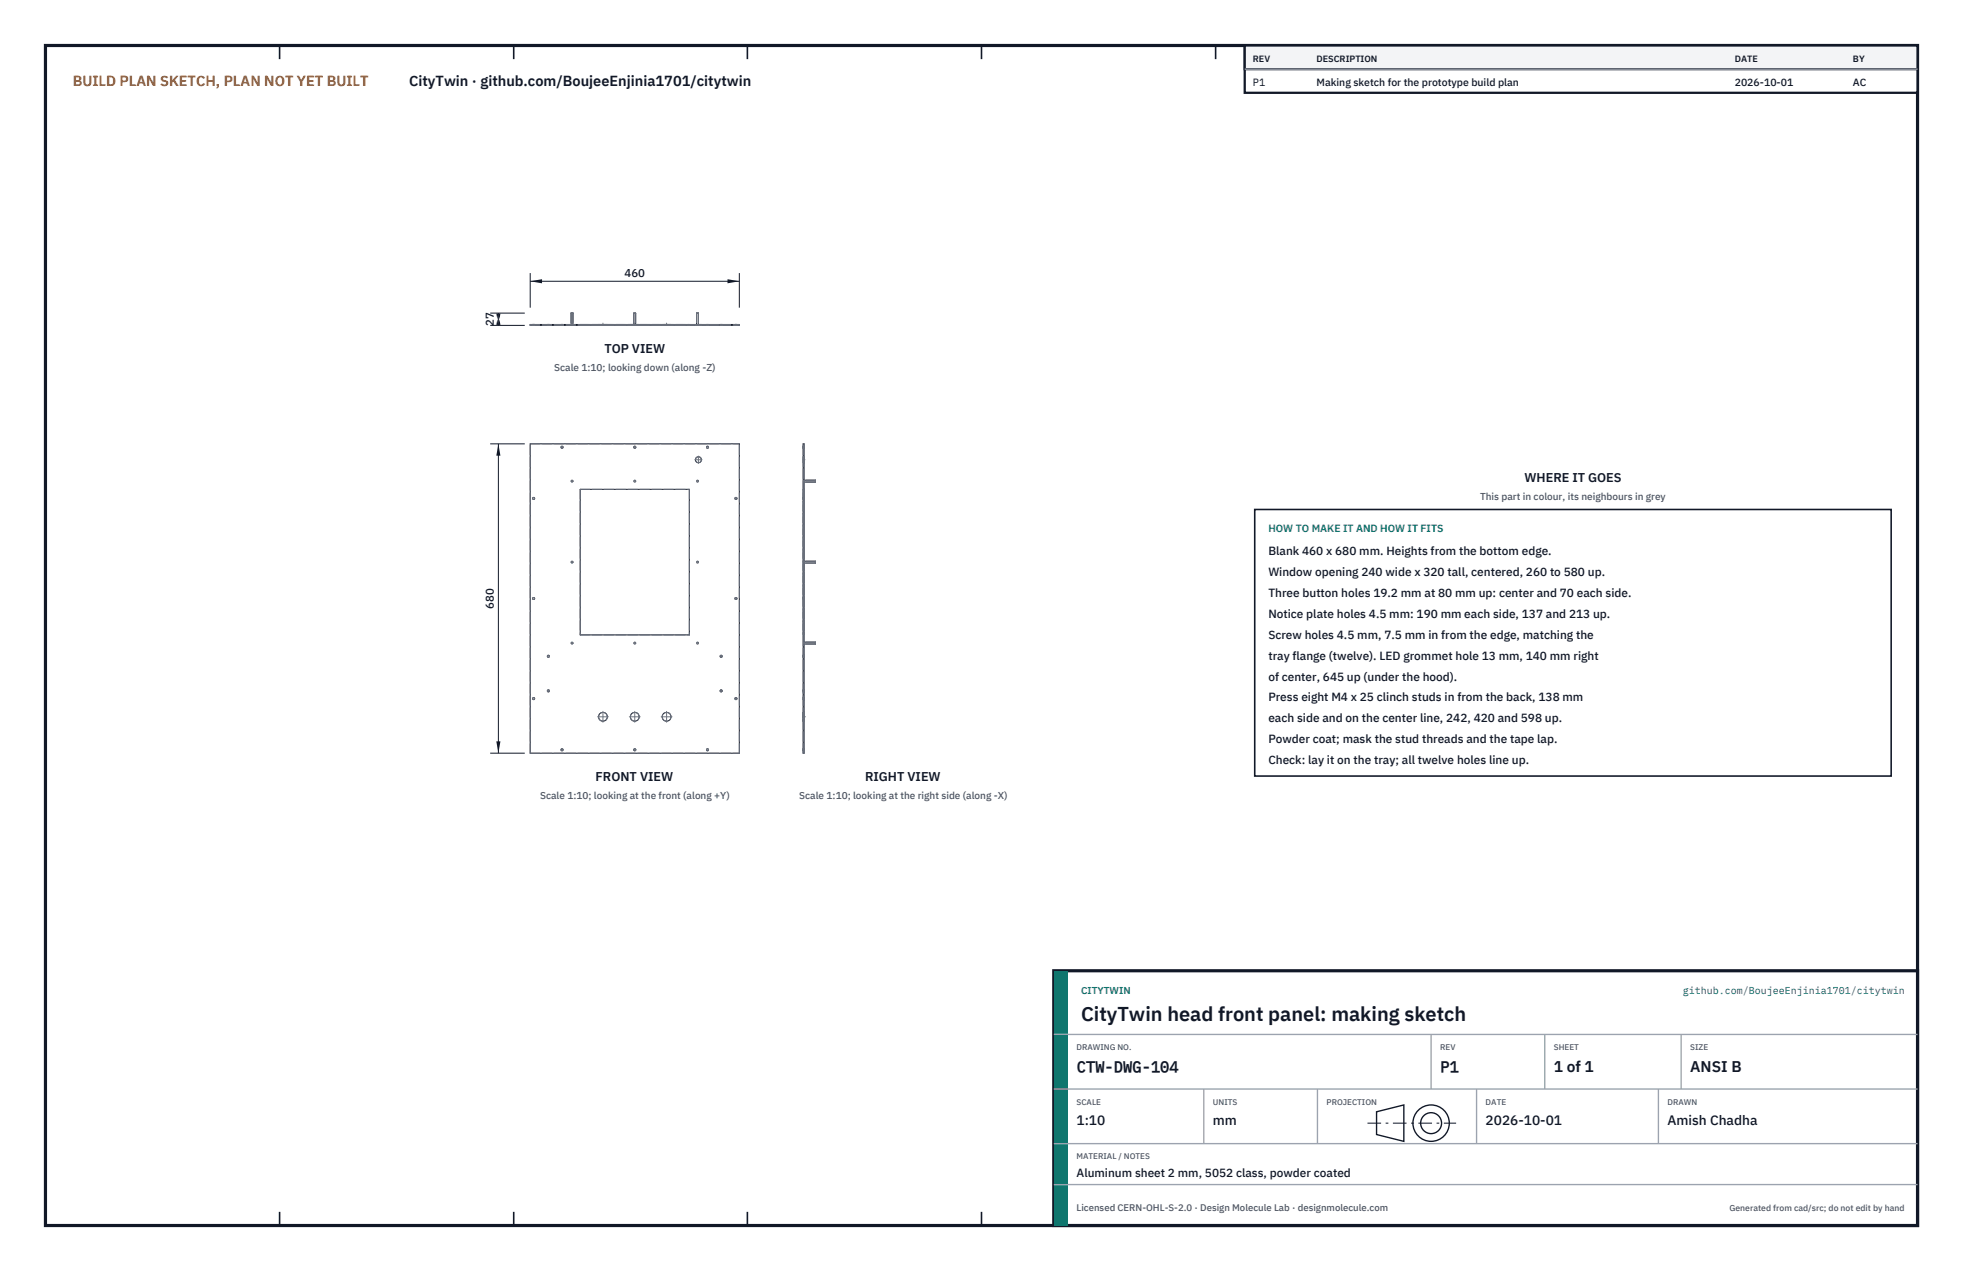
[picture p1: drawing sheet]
<svg xmlns="http://www.w3.org/2000/svg" width="432mm" height="279mm" viewBox="0 0 432 279" stroke-linecap="round" stroke-linejoin="round" font-family="sans-serif">
<defs><g id="words">
<text font-size="4.4" fill="#111827" x="237.8" y="224.4">CityTwin head front panel: making sketch</text>
<g font-size="3.4" fill="#111827">
<text x="236.8" y="235.6">CTW-DWG-104</text>
<text x="316.8" y="235.6">P1</text>
<text x="341.8" y="235.6">1 of 1</text>
<text x="371.8" y="235.6">ANSI B</text>
</g>
<text font-size="3.2" fill="#b45309" x="16" y="19">BUILD PLAN SKETCH, PLAN NOT YET BUILT</text>
<text font-size="3.2" fill="#111827" x="90" y="19">CityTwin · github.com/BoujeeEnjinia1701/citytwin</text>
<g font-size="3" fill="#111827">
<text x="236.8" y="247.2">1:10</text>
<text x="266.8" y="247.2">mm</text>
<text x="326.8" y="247.2">2026-10-01</text>
<text x="366.8" y="247.2">Amish Chadha</text>
</g>
<g font-size="2.8" fill="#111827">
<text x="132.9" y="77.6">TOP VIEW</text>
<text x="335.3" y="106">WHERE IT GOES</text>
<text x="131" y="171.6">FRONT VIEW</text>
<text x="190.3" y="171.6">RIGHT VIEW</text>
</g>
<g font-size="2.6" fill="#111827">
<text x="279" y="122">Blank 460 x 680 mm. Heights from the bottom edge.</text>
<text x="279" y="126.6">Window opening 240 wide x 320 tall, centered, 260 to 580 up.</text>
<text x="279" y="131.2">Three button holes 19.2 mm at 80 mm up: center and 70 each side.</text>
<text x="279" y="135.8">Notice plate holes 4.5 mm: 190 mm each side, 137 and 213 up.</text>
<text x="279" y="140.4">Screw holes 4.5 mm, 7.5 mm in from the edge, matching the</text>
<text x="279" y="145">tray flange (twelve). LED grommet hole 13 mm, 140 mm right</text>
<text x="279" y="149.6">of center, 645 up (under the hood).</text>
<text x="279" y="154.2">Press eight M4 x 25 clinch studs in from the back, 138 mm</text>
<text x="279" y="158.8">each side and on the center line, 242, 420 and 598 up.</text>
<text x="279" y="163.4">Powder coat; mask the stud threads and the tape lap.</text>
<text x="279" y="168">Check: lay it on the tray; all twelve holes line up.</text>
<text x="236.8" y="258.8">Aluminum sheet 2 mm, 5052 class, powder coated</text>
</g>
<g font-size="2.5" fill="#111827">
<text x="137.4" y="60.8">460</text>
<text x="108.6" y="71.7" transform="rotate(-90 108.6 71.7)">27</text>
<text x="108.6" y="133.8" transform="rotate(-90 108.6 133.8)">680</text>
</g>
<g font-size="2.3" fill="#111827">
<text x="275.6" y="18.8">P1</text>
<text x="289.6" y="18.8">Making sketch for the prototype build plan</text>
<text x="381.6" y="18.8">2026-10-01</text>
<text x="407.6" y="18.8">AC</text>
</g>
<text font-size="2.3" fill="#0f766e" x="279" y="117">HOW TO MAKE IT AND HOW IT FITS</text>
<g font-size="2.2" fill="#4b5563">
<text x="121.9" y="81.5">Scale 1:10; looking down (along -Z)</text>
<text x="325.6" y="110">This part in colour, its neighbours in grey</text>
<text x="118.8" y="175.6">Scale 1:10; looking at the front (along +Y)</text>
<text x="175.8" y="175.6">Scale 1:10; looking at the right side (along -X)</text>
</g>
<g font-size="2.2" fill="#0f766e">
<text x="237.8" y="218.4">CITYTWIN</text>
<text x="370.2" y="218.4">github.com/BoujeeEnjinia1701/citytwin</text>
</g>
<text font-size="2.1" fill="#4b5563" x="236.8" y="266.2">Licensed CERN-OHL-S-2.0 · Design Molecule Lab · designmolecule.com</text>
<g font-size="2" fill="#111827">
<text x="275.6" y="13.6">REV</text>
<text x="289.6" y="13.6">DESCRIPTION</text>
<text x="381.6" y="13.6">DATE</text>
<text x="407.6" y="13.6">BY</text>
</g>
<text font-size="1.9" fill="#4b5563" x="380.4" y="266.2">Generated from cad/src; do not edit by hand</text>
<g font-size="1.8" fill="#4b5563">
<text x="236.8" y="230.8">DRAWING NO.</text>
<text x="316.8" y="230.8">REV</text>
<text x="341.8" y="230.8">SHEET</text>
<text x="371.8" y="230.8">SIZE</text>
<text x="236.8" y="242.8">SCALE</text>
<text x="266.8" y="242.8">UNITS</text>
<text x="291.8" y="242.8">PROJECTION</text>
<text x="326.8" y="242.8">DATE</text>
<text x="366.8" y="242.8">DRAWN</text>
<text x="236.8" y="254.8">MATERIAL / NOTES</text>
</g>
</g></defs>
<path d="M10 10h411.8v259.4h-411.8z" fill="none" stroke="#111827" stroke-width=".7" stroke-linecap="butt"/>
<g fill="none" stroke="#111827" stroke-width=".35">
<path d="M61.5 10v3M113 10v3M164.4 10v3M215.9 10v3M267.4 10v3M318.9 10v3M370.3 10v3M61.5 266.4v3M113 266.4v3M164.4 266.4v3M215.9 266.4v3M267.4 266.4v3"/>
<path d="M318.9 266.4v3M370.3 266.4v3"/>
</g>
<g fill="none" stroke="#111727" stroke-width=".22">
<path d="M116.6 71.3h46v.2h-46zM125.6 71.3v-2.5h.4v2.5M139.4 71.3v-2.5h.4v2.5M153.2 71.3v-2.5h.4v2.5M116.6 97.6h46v68h-46zM123.5 98.1h.3v.4h-.3zM139.5 98.1h.3v.4h-.3zM155.5 98.1h.3v.4h-.3zM176.7 97.6h.2v68h-.2zM117.2 109.4h.3v.3h-.3zM127.6 107.6h24v32h-24zM161.7 109.4h.3v.3h-.3z"/>
<path d="M176.9 105.6h2.5v.4h-2.5M117.2 131.4h.3v.3h-.3zM161.7 131.4h.3v.3h-.3zM176.9 123.4h2.5v.4h-2.5M117.2 153.4h.3v.3h-.3zM120.5 151.7h.3v.3h-.3zM120.5 144.1h.3v.3h-.3zM158.5 151.7h.3v.3h-.3zM158.5 144.1h.3v.3h-.3zM161.7 153.4h.3v.3h-.3zM176.9 141.2h2.5v.4h-2.5M123.5 164.7h.3v.3h-.3z"/>
<path d="M139.5 164.7h.3v.3h-.3zM155.5 164.7h.3v.3h-.3z"/>
<circle cx="153.6" cy="101.1" r=".66"/>
<circle cx="132.6" cy="157.6" r=".97"/>
<circle cx="139.6" cy="157.6" r=".97"/>
<circle cx="146.6" cy="157.6" r=".97"/>
</g>
<g fill="none" stroke="#6a7180" stroke-width=".22" stroke-dasharray="2.1 .5">
<path d="M116.6 71.5v-.2M116.6 71.5h46M116.6 71.3h46M117.2 71.5h.4M117.2 71.3h.4M117.2 71.3v.2M117.6 71.5h-.4M117.6 71.3h-.4M117.6 71.3v.2M120.4 71.5h.5M120.4 71.3h.5M120.4 71.3v.2"/>
<path d="M120.9 71.5h-.5M120.9 71.3h-.5M120.9 71.3v.2M123.4 71.5h.5M123.4 71.3h.5M123.4 71.3v.2M123.9 71.5h-.5M123.9 71.3h-.5M123.9 71.3v.2M125.6 71.3h.4M125.6 68.8h.4M125.6 68.8v2.5"/>
<path d="M126 71.3h-.4M126 68.8v2.5M126 68.8h-.4M127.6 71.5h24M127.6 71.3h24M127.6 71.5v-.2M131.7 71.5h1.9M131.7 71.3h1.9M131.7 71.3v.2M133.6 71.5h-1.9M133.6 71.3h-1.9M133.6 71.3v.2"/>
<path d="M138.7 71.5h1.9M138.7 71.3h1.9M138.7 71.3v.2M139.4 71.5h.5M139.4 71.3h.5M139.4 71.3v.2M139.4 71.3h.4M139.4 68.8h.4M139.4 68.8v2.5M139.8 71.3h-.4M139.8 68.8v2.5M139.8 68.8h-.4"/>
<path d="M139.9 71.5h-.5M139.9 71.3h-.5M139.9 71.3v.2M140.6 71.5h-1.9M140.6 71.3h-1.9M140.6 71.3v.2M145.7 71.5h1.9M145.7 71.3h1.9M145.7 71.3v.2M147.6 71.5h-1.9M147.6 71.3h-1.9M147.6 71.3v.2"/>
<path d="M151.6 71.5v-.2M153 71.5h1.3M153 71.3h1.3M153 71.3v.2M153.2 71.3h.4M153.2 68.8h.4M153.2 68.8v2.5M153.6 71.3h-.4M153.6 68.8v2.5M153.6 68.8h-.4M154.3 71.5h-1.3M154.3 71.3h-1.3"/>
<path d="M154.3 71.3v.2M155.4 71.5h.5M155.4 71.3h.5M155.4 71.3v.2M155.9 71.5h-.5M155.9 71.3h-.5M155.9 71.3v.2M158.4 71.5h.5M158.4 71.3h.5M158.4 71.3v.2M158.9 71.5h-.5M158.9 71.3h-.5"/>
<path d="M158.9 71.3v.2M161.7 71.5h.4M161.7 71.3h.4M161.7 71.3v.2M162.1 71.5h-.4M162.1 71.3h-.4M162.1 71.3v.2M162.6 71.5v-.2M116.6 97.6h46M123.5 98.1h.3v.4h-.3zM139.5 98.1h.3v.4h-.3zM155.5 98.1h.3v.4h-.3z"/>
<path d="M176.7 97.6h.2M176.7 98.3v-.2M176.7 98.1v.4M176.7 98.5v-.2M176.9 98.3v-.2M176.9 98.1v.4M176.9 98.5v-.2M176.9 98.1h-.2M176.9 98.5h-.2M117.2 109.4h.3v.3h-.3zM125.7 105.6l.3 .2-.1 .1-.3-.1zM127.6 107.6h24"/>
<path d="M127.6 107.6v32M139.5 105.6l.3 .2-.1 .1-.3-.1zM151.6 107.6v32M153.3 105.6l.3 .2-.1 .1-.3-.1zM161.7 109.4h.3v.3h-.3zM176.7 109.6v-.3M176.7 109.3v.5M176.7 109.8v-.2M176.7 107.6v32M176.7 101.1v-.7M176.7 100.4v1.3M176.7 101.7v-.6"/>
<path d="M176.7 107.6h.2M176.9 109.6v-.3M176.9 109.3v.5M176.9 109.8v-.2M176.9 105.8v-.2M176.9 105.6v.4M176.9 106v-.2M176.9 107.6v32M176.9 101.1v-.7M176.9 100.4v1.3M176.9 101.7v-.6M176.9 109.3h-.2"/>
<path d="M176.9 109.8h-.2M176.9 100.4h-.2M176.9 101.7h-.2M179.4 105.8v-.2M179.4 105.6v.4M179.4 106v-.2M179.4 105.6h-2.5M179.4 106h-2.5M117.2 131.4h.3v.3h-.3zM125.7 123.4l.3 .2-.1 .1-.3-.1zM127.6 139.6h24M153.3 123.4l.3 .2-.1 .1-.3-.1z"/>
<path d="M161.7 131.4h.3v.3h-.3zM176.7 131.6v-.3M176.7 131.3v.5M176.7 131.8v-.2M176.7 139.6h.2M176.9 131.6v-.3M176.9 131.3v.5M176.9 131.8v-.2M176.9 123.6v-.2M176.9 123.4v.4M176.9 123.8v-.2M176.9 131.3h-.2"/>
<path d="M176.9 131.8h-.2M179.4 123.6v-.2M179.4 123.4v.4M179.4 123.8v-.2M179.4 123.4h-2.5M179.4 123.8h-2.5M117.2 153.4h.3v.3h-.3zM120.5 151.7h.3v.3h-.3zM120.5 144.1h.3v.3h-.3zM125.7 141.2l.3 .2-.1 .1-.3-.1zM139.5 141.2l.3 .2-.1 .1-.3-.1zM153.3 141.2l.3 .2-.1 .1-.3-.1z"/>
<path d="M158.5 151.7h.3v.3h-.3zM158.5 144.1h.3v.3h-.3zM161.7 153.4h.3v.3h-.3zM176.7 153.6v-.3M176.7 153.3v.5M176.7 153.8v-.2M176.7 151.9v-.3M176.7 151.6v.5M176.7 152.1v-.2M176.7 144.3v-.3M176.7 144v.5M176.7 144.5v-.2"/>
<path d="M176.7 157.6v-1M176.7 156.6v1.9M176.7 158.5v-.9M176.9 153.6v-.3M176.9 153.3v.5M176.9 153.8v-.2M176.9 151.9v-.3M176.9 151.6v.5M176.9 152.1v-.2M176.9 144.3v-.3M176.9 144v.5M176.9 144.5v-.2"/>
<path d="M176.9 141.4v-.2M176.9 141.2v.4M176.9 141.6v-.2M176.9 157.6v-1M176.9 156.6v1.9M176.9 158.5v-.9M176.9 153.3h-.2M176.9 153.8h-.2M176.9 151.6h-.2M176.9 152.1h-.2M176.9 144h-.2M176.9 144.5h-.2"/>
<path d="M176.9 156.6h-.2M176.9 158.5h-.2M179.4 141.4v-.2M179.4 141.2v.4M179.4 141.6v-.2M179.4 141.2h-2.5M179.4 141.6h-2.5M116.6 165.6v-68M116.6 165.6h46M123.5 164.7h.3v.3h-.3zM139.5 164.7h.3v.3h-.3zM155.5 164.7h.3v.3h-.3z"/>
<path d="M162.6 165.6v-68M176.7 165.6v-68M176.7 165.6h.2M176.7 164.8v-.2M176.7 164.6v.4M176.7 165v-.2M176.9 165.6v-68M176.9 164.8v-.2M176.9 164.6v.4M176.9 165v-.2M176.9 164.6h-.2M176.9 165h-.2"/>
<circle cx="153.6" cy="101.1" r=".66"/>
<circle cx="132.6" cy="157.6" r=".97"/>
<circle cx="139.6" cy="157.6" r=".97"/>
<circle cx="146.6" cy="157.6" r=".97"/>
</g>
<g fill="none" stroke="#6a7180" stroke-width=".22" stroke-dasharray="4.2 .5 0 .5">
<path d="M132.6 71v.5M139.6 71v.5M146.6 71v.5M153.6 71.1v.4M152.8 101.1h1.6M153.6 101.9v-1.6M177.1 101.1h-.4M131.4 157.6h2.4M132.6 158.8v-2.4M138.4 157.6h2.4M139.6 158.8v-2.4M145.4 157.6h2.4"/>
<path d="M146.6 158.8v-2.4M177.2 157.6h-.5"/>
</g>
<path d="M116.6 60v7.6M116.6 61.8h46M162.6 60v7.6" fill="none" stroke="#111827" stroke-width=".22"/>
<path d="M116.6 61.8l2.6-.4v.9zM160 61.4v.9l2.6-.5z" fill="#111827"/>
<path d="M107.8 68.8h7.6M107.8 71.5h7.6M109.6 68.8v2.7" fill="none" stroke="#111827" stroke-width=".22"/>
<path d="M109.6 68.8l-.4 2.6h.9zM109.2 68.9h.9l-.5 2.6z" fill="#111827"/>
<path d="M107.8 97.6h7.6M109.6 97.6v68M107.8 165.6h7.6" fill="none" stroke="#111827" stroke-width=".22"/>
<path d="M109.6 97.6l-.4 2.6h.9zM109.2 163h.9l-.5 2.6z" fill="#111827"/>
<path d="M276 112h140v58.6h-140z" fill="#fff" stroke="#111827" stroke-width=".35"/>
<path d="M273.8 10h148v10.4h-148z" fill="#fff" stroke="#111827" stroke-width=".5"/>
<path d="M273.8 10h148v5.2h-148z" fill="#f3f4f6" stroke="#111827" stroke-width=".5"/>
<path d="M273.8 15.2h148" fill="none" stroke="#9ca3af" stroke-width=".3"/>
<path d="M231.8 213.4h190v56h-190z" fill="#fff" stroke="#111827" stroke-width=".7" stroke-linecap="butt"/>
<path d="M231.8 213.4h3v56h-3z" fill="#0f766e"/>
<path d="M231.8 227.4h190M231.8 239.4h190M264.8 239.4v12M289.8 239.4v12M314.8 227.4v12M324.8 239.4v12M339.8 227.4v12M364.8 239.4v12M369.8 227.4v12M231.8 251.4h190M231.8 260.4h190" fill="none" stroke="#9ca3af" stroke-width=".3"/>
<g fill="none" stroke="#111827" stroke-width=".3">
<path d="M302.8 244.4l6-1.5v8l-6-1.5z"/>
<circle cx="314.8" cy="246.9" r="4"/>
<circle cx="314.8" cy="246.9" r="2.3"/>
</g>
<path d="M300.8 246.9h19.5" fill="none" stroke="#111827" stroke-width=".22" stroke-dasharray="3 1 .6 1" stroke-linecap="butt"/>
<use href="#words"/>
</svg>
